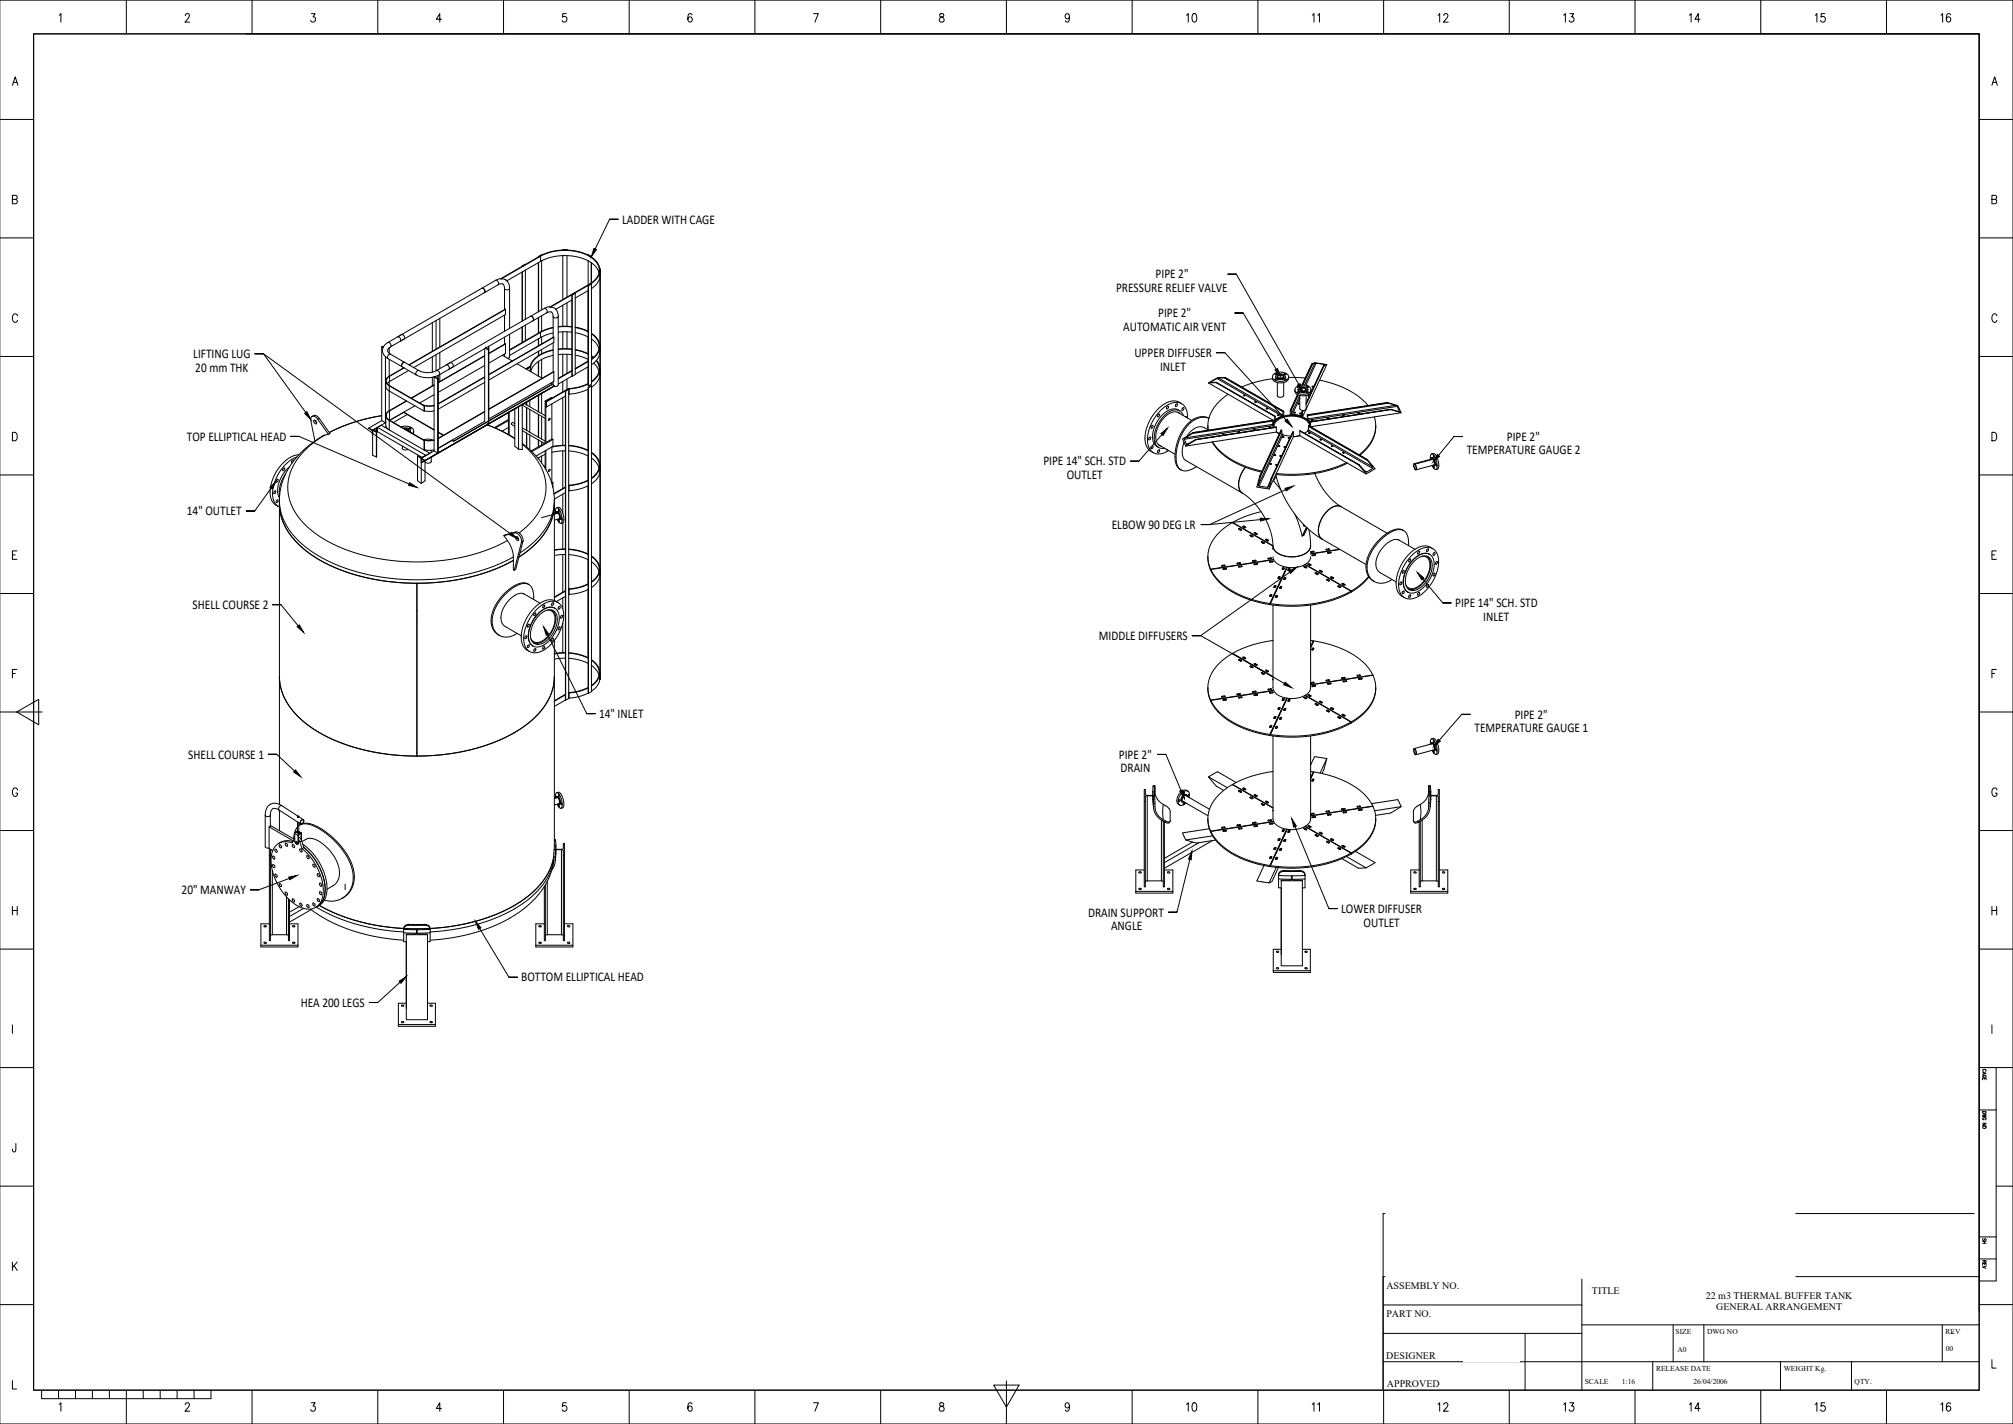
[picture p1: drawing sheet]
<svg xmlns="http://www.w3.org/2000/svg" width="1189mm" height="841mm" viewBox="0 0 1189 841" stroke-linecap="round" stroke-linejoin="round" font-family="sans-serif">
<defs><g id="words">
<g font-size="7.9">
<text x="367" y="132">LADDER WITH CAGE</text>
<text x="683" y="164">PIPE 2&quot;</text>
<text x="659" y="172">PRESSURE RELIEF VALVE</text>
<text x="684" y="187">PIPE 2&quot;</text>
<text x="663" y="195">AUTOMATIC AIR VENT</text>
<text x="114" y="211">LIFTING LUG</text>
<text x="670" y="211">UPPER DIFFUSER</text>
<text x="115" y="219">20 mm THK</text>
<text x="685" y="219">INLET</text>
<text x="110" y="260">TOP ELLIPTICAL HEAD</text>
<text x="890" y="260">PIPE 2&quot;</text>
<text x="866" y="268">TEMPERATURE GAUGE 2</text>
<text x="616" y="275">PIPE 14&quot; SCH. STD</text>
<text x="630" y="283">OUTLET</text>
<text x="110" y="304">14&quot; OUTLET</text>
<text x="657" y="312">ELBOW 90 DEG LR</text>
<text x="114" y="360">SHELL COURSE 2</text>
<text x="859" y="359">PIPE 14&quot; SCH. STD</text>
<text x="876" y="367">INLET</text>
<text x="649" y="378">MIDDLE DIFFUSERS</text>
<text x="354" y="424">14&quot; INLET</text>
<text x="895" y="424">PIPE 2&quot;</text>
<text x="871" y="432">TEMPERATURE GAUGE 1</text>
<text x="111" y="448">SHELL COURSE 1</text>
<text x="661" y="448">PIPE 2&quot;</text>
<text x="662" y="456">DRAIN</text>
<text x="107" y="528">20&quot; MANWAY</text>
<text x="792" y="539">LOWER DIFFUSER</text>
<text x="643" y="541">DRAIN SUPPORT</text>
<text x="656" y="549">ANGLE</text>
<text x="805" y="547">OUTLET</text>
<text x="308" y="580">BOTTOM ELLIPTICAL HEAD</text>
<text x="178" y="595">HEA 200 LEGS</text>
</g>
<g font-size="5.9">
<text x="819" y="761">ASSEMBLY NO.</text>
<text x="940" y="764">TITLE</text>
<text x="1007" y="767">22 m3</text>
<text x="1024" y="767">THERMAL BUFFER TANK</text>
<text x="1014" y="774">GENERAL ARRANGEMENT</text>
<text x="819" y="778">PART NO.</text>
<text x="819" y="802">DESIGNER</text>
<text x="819" y="819">APPROVED</text>
</g>
<g font-size="4.4">
<text x="990" y="788">SIZE</text>
<text x="1008" y="788">DWG NO</text>
<text x="1149" y="788">REV</text>
<text x="1149" y="798">00</text>
<text x="991" y="799">A0</text>
<text x="978" y="809">RELEASE DATE</text>
<text x="1054" y="809">WEIGHT Kg.</text>
<text x="936" y="818">SCALE</text>
<text x="958" y="818">1:16</text>
<text x="1000" y="818">26/04/2006</text>
<text x="1095" y="818">QTY.</text>
</g>
</g></defs>
<g fill="#000" stroke="#000" stroke-width=".59">
<path d="M351 147h1l-3 5zM753 219l1-1 2 4zM766 227h2l2 4zM180 244l1-1 3 5zM686 256l3-3-2 4zM759 249l1-1 3 4zM849 268l1 1-4 4zM159 288l4-4-2 5zM242 285l4 3-5-1zM759 288l5-1-4 3zM302 314l3 4-4-2zM744 306h5l-5 2z"/>
<path d="M761 337l5-2-4 4zM837 338l4 3-1 1zM175 370l2-1 2 4zM321 370l3 4-1 1zM759 403l4 3-5-2zM849 437l2 1-4 3zM175 455l3 4-5-3zM697 467h1l1 5zM763 484l3 4h-2zM171 518l5-1-5 3zM704 503v5l-2-1zM281 544l3 4-1 1z"/>
<path d="M236 580l4-3-3 4z"/>
</g>
<g fill="none" stroke="#000" stroke-width=".59">
<path d="M360 129h5h-5l-9 18M308 157l2-1zM308 157h.1M310 160v29M318 152h.1M318 155v29M319 151v3M319 154l-20 12-1-1M319 151a30 30 0 0 1 33 3 8 8 0 0 1-4 14l-23 14M319 154a30 30 0 0 1 33 3l2 4M319 151l-23 14M320 151l-2 1"/>
<path d="M320 151h.1M320 154v29M332 148h.1M332 151v26M335 148h.1M335 151v24M335 148h-3M347 151l2 1M347 151h.1M347 154v14M349 152h.1M349 155v12"/>
<path d="M354 159l1 242zM285 170l1 1v1M285 170l1 2M286 173h.1M286 172v1M293 166l-58 33a1.7 1.7 0 0 1 1 3l50-29M293 166a1.7 1.7 0 0 1 1 2M294 168l-8 5M294 168a2.2 2.2 0 0 1 3 0 2.2 2.2 0 0 1 1 2M296 165l-3 1M296 165l23-14a30 30 0 0 1 33 3 9 9 0 0 1-4 14l-23 14M296 165h2"/>
<path d="M298 170v13M298 165l2 2 1 3M301 170a1.7 1.7 0 0 1-3 0M301 170v24M308 161v29M309 161v29M335 179v14M338 174h.1M338 177l-10 6M338 174v48M340 173l-2 1M340 173v48l-2 1"/>
<path d="M347 169h1M347 172l-7 4M347 169l1 59M348 169v59M349 168l-2 1M349 168l-1 1M349 168v59l-1 1M354 160h1M354 163l-1 4-4 3M730 162h-5h5l37 65M255 191v16M258 189v17"/>
<path d="M260 188v17M298 186v10M298 199v4M299 183l-57 33M299 183l-58 32M299 183v3l-55 31M301 197v14l-1 1M308 193v9M309 193v9M310 192v9M313 187h1l1 2M314 187l1 2"/>
<path d="M315 189h.1M318 188v9M319 196v3M319 196l-18 11M319 199l-18 11M320 187v9M320 199v4M321 182a1.8 1.8 0 0 1 2 3M321 182l-8 5M323 185l-58 33a1.7 1.7 0 0 0-1-2l49-29M323 185a2.2 2.2 0 0 1 3-1 2.2 2.2 0 0 1 1 3M325 182h2l1 1"/>
<path d="M325 181l-4 1M327 193l-7 3-19 11M327 194l-8 2M327 197l-8 2M327 187v12M327 187a1.7 1.7 0 0 0 3 0M327 199l-38 22M327 199v3l-38 22M328 182v1M328 183l1 2 1 2M328 183h.1M330 193h8"/>
<path d="M330 196h8M330 187v40l-1 1h-2M332 180v13M332 196v10M335 196v10M340 193l7 3M340 196l7 3M349 197a8 8 0 0 1 5 8 8 8 0 0 1-5 7M349 197a9 9 0 0 1 5 8 9 9 0 0 1-5 7M734 185h-5h5l20 33M225 205h1M225 205v43"/>
<path d="M228 211v39M229 212l17 9M229 202a5 5 0 0 0-3 5 5 5 0 0 0 3 5M229 202a1.8 1.8 0 0 1 2 3M229 202l8-4a1.7 1.7 0 0 1 2 2l-8 5M230 205v4M230 212v10M231 209l16 10M231 205a2.2 2.2 0 0 0-2 2 2.2 2.2 0 0 0 2 2M231 209a1.8 1.8 0 0 0-2 3M238 217l-8 5M239 217l-9 5"/>
<path d="M239 214a1.8 1.8 0 0 0-2 3M241 219l-11 6M247 219a1.7 1.7 0 0 0-1 2M247 219a12 12 0 0 0 11 0M255 211v9M258 209v10M258 219l8-5a1.7 1.7 0 0 1 1 3l-8 4M258 219a1.7 1.7 0 0 1 1 2M260 208v10M286 210l-27 16M286 206v43l-27 16M286 216l-27 16"/>
<path d="M287 206l1 1M287 206h.1M287 206l2 1M288 207v43M289 207h-1M289 207h.1M289 205v45M297 210l6 3M298 209v2M299 203l-10 6M299 203v6l-10 5M305 215l15 8"/>
<path d="M311 218h.1M313 217l-2 1M313 217v2M313 216v1M318 200v4M318 208v2M318 213v9M318 207v3M320 206v3M320 212v11M327 207a16 16 0 0 0-14 10M327 207a16 16 0 0 0-14 9"/>
<path d="M327 210a16 16 0 0 0-14 10v-4M327 202v18M327 220v5l-38 22M327 220l-38 22M330 206h8M330 209h8M332 209v13M335 209v11M338 219l-8 5M338 219l-8 4M340 206l7 3M340 207l7 2"/>
<path d="M340 210l7 2M347 214l-7 4M347 213l-7 5M347 217l-7 4M349 200l3 3 2 3M349 210l2 1M349 210l1 1M351 214l1 2 2 3M352 213a8 8 0 0 1-3 12M352 213a8 8 0 0 1-3 13M354 220h1M354 208l-1 4-4 3"/>
<path d="M723 208h-5h5l37 40M775 215h.1M775 215a5 5 0 0 1 5 0h4M775 215l-6 12 6-12M775 215l-6 12M777 215h-2M777 215l-7 12M777 214v1M777 214l5 1M777 214l-6 14M782 216l-11 22M782 216h.1"/>
<path d="M782 216l-11 23M782 215v1M782 215h1M783 215l-1 1M783 215h.1M784 215l-2 1M784 215l-15 31M228 225v4l1 2 21 12M228 225v2l2 1M230 225v3M230 222l-2 1v2M230 228l20 12"/>
<path d="M230 228v15M230 222a2.9 2.9 0 0 0-2 3 2.9 2.9 0 0 0 2 3l19 11 4 1 3-1M230 225l-1 2M230 222v3M240 237l-10 6M245 240l-15 8M246 221a15 15 0 0 0 13 0M250 240v3M251 240h-1M251 240l-1 3M255 223v5M256 223l3 1"/>
<path d="M256 227l-13 8M256 233l-8 5M256 223v43M256 228l-13 7M256 240h-3l-3-1 1 1M256 223h.1M257 223h.1M257 223l2 1M257 222v1M259 224h.1M259 222v46M260 221v4"/>
<path d="M286 226l-27 16M286 223l-27 16M286 223l-27 15M308 239v27l-2-1M308 239l14 8M310 238l12 7M311 238v1M311 237v2M313 236v4M318 233v10M320 232v12M322 237h.1"/>
<path d="M322 237v25M322 237v24M322 237h1M323 237v3M325 226l1 1M326 235l-4 2M326 235h.1M326 239v20M326 235h-1l-3 2M326 227l-58 33M326 227h.1M326 227l-37 22"/>
<path d="M326 227l1 1M327 225v2M327 228l-78 45M327 228l-76 44M327 228h.1M332 225v6M332 235v28M334 231v183M334 234l-11 6M335 224v6M336 230l-13 7M336 230h.1"/>
<path d="M336 230l-2 1M336 230v183l-2 1M336 233h.1M336 230v3M338 222l-8 5M338 222h.1M347 230l-5 2-6 1M347 229h1M347 227l-5 2-6 1M347 229v180M347 226l-5 3-6 1-14 7M348 229v181"/>
<path d="M349 228l-2 1M349 228l-1 1M349 228v180l-1 2M354 221h1M354 221l-1 4-4 4M695 239a.6 .6 0 0 1 0 1 .6 .6 0 0 1-1 0zM698 238a12 12 0 0 0-14 6 20 20 0 0 0-5 22l2 1M698 238a11 11 0 0 0-14 4 22 22 0 0 0-7 22l4 3M698 238l2 3 1 6M714 226l38 22M715 226h.1M715 226h3"/>
<path d="M718 226h-4M718 226l35 20M718 226h.1M719 224l-4 2M719 224l38 22M720 223l38 22M720 223l-1 1M723 223h-3M723 223l35 20M723 223h-1a14 14 0 0 0-8 3M723 223h.1M725 233a23 23 0 0 0-12 19"/>
<path d="M735 234h.1M741 238h1M741 238h.1M751 223a5 5 0 0 0 10 0M751 223a5 5 0 0 0 8 3 2.6 2.6 0 0 0 2-3M752 224l-10 2-9 3M753 221h1h-1zM753 222l1 2M754 226v8a2.3 2.3 0 0 0 4 0v-8M754 222l1 1M755 222a1.5 1.5 0 0 1 2-1 1.5 1.5 0 0 1 1 2 1.5 1.5 0 0 1-2 1 1.5 1.5 0 0 1-1-2zM758 222l-2-1-2 1"/>
<path d="M758 222a1.5 1.5 0 0 1-1 2 1.5 1.5 0 0 1-2-1M758 221h2h-1zM759 222v1l-2 1h-3M759 222a3 3 0 0 0-6 0M759 222l-2 2h-3M761 223a5 5 0 0 0-10 0M761 223h10M765 230a6 6 0 0 0 9 0M765 230v2l1 1M766 233l-4 9M766 232h1zM767 230a3 3 0 0 0 5 0"/>
<path d="M767 239h.1M767 233l-5 10M768 235l-5 10M768 230a1.4 1.4 0 0 1 2-1 1.4 1.4 0 0 1 1 2 1.5 1.5 0 0 1-2 0 1.5 1.5 0 0 1-1-1zM768 229h2l1 1M768 229a1.8 1.8 0 0 0 1 2 1.8 1.8 0 0 0 2-1M771 234v7a2.1 2.1 0 0 1-2 1 2.1 2.1 0 0 1-1-1v-7l-5 10M772 228h.1M772 232h1h-1zM772 230a3 3 0 0 0-5 0M772 230a3 3 0 0 1-5 0M773 234h.1"/>
<path d="M774 230a5 5 0 0 0-9 0M774 230a5 5 0 0 1-7 3h-1M775 228h1M775 228v1M779 225a49 49 0 0 1 29 15M819 238l4 1a6 6 0 0 1 4 5M819 238h.1M819 238l-47 7M819 238h1M820 238l4 1M820 238l-48 7M824 239l1 1"/>
<path d="M824 239l-52 8M177 258h-5h5l65 28M181 244l-25-35h-5h5l145 106M184 246h2l2 2M184 246a2.8 2.8 0 0 1 5 1M184 246v2l2 12M185 248a1.1 1.1 0 0 1 2 1 1.1 1.1 0 0 1-1 1l-1-1zM186 248l1 2M188 248l6 9M189 247l6 9-1 1M189 247l-1 1M191 257h.1"/>
<path d="M191 257a47 47 0 0 0-26 37v2M192 257a39 39 0 0 0-22 29 34 34 0 0 0 17 30 112 112 0 0 0 75 15 103 103 0 0 0 38-12M192 257h-1M194 257h-2M194 255l15-6 16-4-17 5-14 6M218 253l2 1v3M218 253l4 2M220 257h.1M220 254v15l2 1M221 254h.1M221 254l1 1M222 255h.1"/>
<path d="M222 255v15M222 253l-1 1M222 253h.1M222 253l-2 1M222 253v17M223 255v-3l29 17M223 255l26 15M223 255h-1M225 251l4 3M225 248l3 2M225 248l-7 5M228 250l-8 4"/>
<path d="M228 245v2l2 1M228 245v6l2 3M228 252h-1M230 243l-2 1v1M230 248l20 12M230 254l20 12M230 248v6M230 243a2.9 2.9 0 0 0-2 2 2.9 2.9 0 0 0 2 3M230 248l19 11 4 1h3M230 243v5M237 252a6 6 0 0 1 7 2M238 253h3l1 1"/>
<path d="M238 244l18 10M238 243l18 11M239 253l2 1M241 245l-9 5M241 254v1M242 254v1M242 254h.1M244 254l-1 2M244 254v2M250 260l3-1 3 1M251 243h5M259 255l3 2"/>
<path d="M267 260h1M286 243l-27 16M288 251l9 4 7 4M288 251l8 4 8 4M288 250h-1l-19 11M289 250h-1M289 250h.1M300 248l-7 5M300 244v13M300 248l-8 5M300 252l-3 3M301 243v14"/>
<path d="M304 250l-1-1-1 1 2 2M304 241v23l2 1M306 240v25M308 254l13 8M308 253l14 8M311 241v13M311 256v8M313 242v13M313 257v9M318 245v13M318 260v4M320 246v13"/>
<path d="M322 240h1M326 259l-12 7M326 259l1 1M327 260l-13 7M327 260v4l-10 5M680 253h.1M681 251h.1M681 251l-1 1v1M681 251v1l-1 1M684 245a.6 .6 0 0 1 1 0 .7 .7 0 0 1-1 1zM686 257l-13 15h-5h5M689 240a.7 .7 0 0 1 1 1 .6 .6 0 0 1-1 0z"/>
<path d="M695 243l9 5M697 243a10 10 0 0 0-12 6 12 12 0 0 0-1 15M697 243a9 9 0 0 0-12 4 15 15 0 0 0-3 16l2 1M697 243l2 2M697 244a7 7 0 0 0-10 3 13 13 0 0 0-3 16l2 1M699 259l2 3M700 246h.1M700 246h1M700 259h-1M701 250a11 11 0 0 1 13-3 13 13 0 0 0-15 8 25 25 0 0 0-3 21l1 2a10 10 0 0 1-3-12 29 29 0 0 1 7-16zM704 256l-4 3M705 255v1"/>
<path d="M705 255l-7 4 1 2M705 256h-1M706 260h1M706 260l-5 2M707 260h.1M707 260l-7 3M713 252v2M713 252l1 2M713 254l-2-1a8 8 0 0 0-9 4l-1 1M722 256h.1M722 257h1M723 256h.1"/>
<path d="M723 256h-1M731 255h.1M731 255h1M740 254h.1M740 254h1M748 241h1M748 241v1M750 252h.1M752 251h.1M752 251v1M752 251l-53 8M752 248v1"/>
<path d="M752 249v2l-52 8M752 249l-48 7M752 248l-47 8M752 248h.1M752 248v3M752 248l1 1M752 248l-47 7M753 246v3M753 246v2M753 246h.1M753 248h.1M754 252h.1"/>
<path d="M754 252l-48 8M754 255l-54 8M754 255l2 1-2-1M754 252v3M754 252l-47 8M755 245h.1M755 247l-2 2-1 2M757 254h.1M757 254l-13 27M757 254v2M757 254l-13 28M757 246l-4 2"/>
<path d="M757 256l-14 30M757 256l1 1M758 245l-1 1M758 258h.1M758 257l-14 30M758 257l4 1M758 243v2M758 243h.1M758 243v3l-3 1-2 2M761 259h1M761 259h.1M762 242v3l7 1"/>
<path d="M762 242v1M762 242h.1M762 243l1 1M763 244v1M763 245l5 1M764 255l-13 28M764 255l-13 27M764 255h.1M764 258l-14 31M764 255v3M764 244h1M764 244h.1"/>
<path d="M766 246l-6-1-3 1-2 1M766 245v1M766 245l5 2 2 2 1 1M768 255l34 19M768 244h.1M768 255l35 19M768 255v2M768 257l39 23M768 257l-4 1M769 244l-1 2M769 243v2l-1 1M769 243h.1"/>
<path d="M769 243v3M769 242v1M770 242l-1 1M772 245h.1M772 245v3l2 3v-1M772 245v2M772 255l39 22M772 255l-2 1M772 247l1 1M773 254l-1 1M773 254l37 22M773 248l1 3"/>
<path d="M773 252l35 20M773 252v2M773 252l35 19M773 252h.1M773 251v1M773 256h1M773 256h.1M773 252a10 10 0 0 0-12-6 8 8 0 0 0-9 6M774 251a11 11 0 0 0-13-6 9 9 0 0 0-9 6M774 249h.1M775 248h.1M780 260h.1"/>
<path d="M784 247h.1M785 247h.1M785 247h-1M793 246h1M794 245h.1M802 244h.1M802 244h1M803 244h-1M803 244h.1M812 246v6M812 252a22 22 0 0 1-9 17M812 252a21 21 0 0 1-9 17"/>
<path d="M821 242h.1M821 242l6 2M821 242l-47 7M821 242l5 1M825 240l1 3M825 240l-52 8M826 243h.1M827 244l-53 8v-3M859 258h5h-5l-9 11M167 277a.6 .6 0 0 1 1 0 .6 .6 0 0 1 0 1 .6 .6 0 0 1-1 0zM169 280l-3 6-1 6M171 276a16 16 0 0 0-6 18"/>
<path d="M173 272a.7 .7 0 0 0-1 0 .7 .7 0 0 0 1 1M173 272h.1M175 270a24 24 0 0 0-13 26l1 1 1 2M177 269a22 22 0 0 0-17 18 10 10 0 0 0 4 12M222 270h.1M238 265a2.1 2.1 0 0 0 3 0M238 263v2M247 269l2 2M247 269v15l2 2M247 269h.1M247 269l2 1 2-1M249 271v15"/>
<path d="M249 273h.1M249 271l2 1M249 271v2M249 271h.1M250 272h.1M250 260v6M251 266l3 2M251 266h5M251 260h-1M251 260v6M251 266h-1M251 272h.1"/>
<path d="M251 266h.1M251 269h.1M251 272v12l-2 2M251 269l-2 2M255 272a2.1 2.1 0 0 1-4 1M255 266v1M255 270v3M256 260h-3h-3h1M256 266l3 2M256 266l-7 5M267 260l1 1M267 260l-8 5"/>
<path d="M268 260v1M308 262a43 43 0 0 1 19 34M308 262a31 31 0 0 1 13 35l-3 5-2 4-9 9M314 266v1M314 266h.1M318 271h.1M318 270v1M320 261v2M320 269v4M321 275l1 1M322 268l-4 3M322 266v11"/>
<path d="M332 266v23M334 263l-8 1v21M334 266l-8 1M334 263l-8 1M336 263l6 1 5 2M336 266l6 1 5 2M349 267a8 8 0 0 1 5 8 8 8 0 0 1-5 7M349 271l3 2 2 3M349 267a9 9 0 0 1 5 8 9 9 0 0 1-5 8M354 278l-1 4-4 4M684 263l10 5M684 264l4 1"/>
<path d="M689 265l1 1M689 265h.1M690 266l-3 2a7 7 0 0 1-6-1M699 261a9 9 0 0 0 1 11l34 19M699 261l1 2M702 262h-1M707 276a9 9 0 0 1-10 2M716 261a44 44 0 0 0 29 18M716 261a45 45 0 0 0 29 17M736 276a13 13 0 0 0-3 15h1M750 274h.1M751 274h-1"/>
<path d="M753 269h.1M754 275h.1M755 264h.1M756 264h-1M756 269h1M756 269h.1M759 264h.1M777 280a39 39 0 0 0 15 19M786 263l1 1M786 263h.1M786 264h1M787 264h.1"/>
<path d="M793 268h1M793 267v1M795 273a78 78 0 0 1-41 7M796 274a77 77 0 0 1-43 6M802 274h1M802 274l5 6M803 274l3 4M806 278l1 1M808 271v1M808 271l4 6-5 3M808 272l2 4M810 276l1 1"/>
<path d="M811 277l-4 2M835 274a1.8 1.8 0 0 1 1 3zM835 274l1 1v2M835 274a3 3 0 0 0 1 4M836 277v1M845 271v-1v1M846 268a3 3 0 0 1 3 3l1 4a1.8 1.8 0 0 1-2 2M846 268a8 8 0 0 1 2 9M846 268l-1 1v2M846 270a4 4 0 0 1 1 5M846 270l-1 1M846 270a3 3 0 0 1 1 5"/>
<path d="M846 275l1 2h1M846 275h.1M846 271l-11 3M846 275h1M846 271l-10 3M846 271l1 4-11 3M847 275v1zM847 269v1zM848 274l1 1zM160 288l-10 14h-5h5M164 299h1M165 296a38 38 0 0 0 20 30 121 121 0 0 0 82 15 107 107 0 0 0 36-12"/>
<path d="M165 296v179M165 298a38 38 0 0 0 20 30 120 120 0 0 0 77 16 109 109 0 0 0 41-13 127 127 0 0 1-113 0 43 43 0 0 1-25-30zM326 285h.1M326 285h1M327 285h-1M327 285v3M327 296a38 38 0 0 1-18 29l-2 2M327 298a38 38 0 0 1-19 30l-2 1M327 296v59M329 300l-1 1v2M329 300a8 8 0 0 1 2 9M329 300a3 3 0 0 1 3 3l1 4a1.8 1.8 0 0 1-2 2"/>
<path d="M332 292v11M334 288l-7 4M334 291l-7 4M336 290h.1M336 287h.1M336 287v3M347 287l-5 2-6 1M347 284l-5 2-6 1M734 291a43 43 0 0 1 18 33l3 3M743 286l1 1M744 287l5 1M744 281l-2 7 8 1"/>
<path d="M744 281h.1M744 281v1M744 282l-1 4M750 285l-1 3M751 283l-2 4v1M751 282v1M751 282h.1M751 282l-1 7M753 280a64 64 0 0 0 28 38M754 281l-2 3 4 5M759 289l-45 21h-5h5h-5h5l30-3M792 299a10 10 0 0 0-11 7l-2 3v4"/>
<path d="M792 299l27 16M298 316l2 3M300 319l2 5 1 5M304 315l-6 1M304 315a5 5 0 0 1 4 5M305 317a1.1 1.1 0 0 1 1 1 1.1 1.1 0 0 1-1 1v-1zM305 314a5 5 0 0 1 4 6M305 314l-1 1M305 314l-7 2M305 317l1 2M309 320l-4 16-1 1M309 320h-1"/>
<path d="M329 303l-1-1v1M329 302v1M329 302a3 3 0 0 1 1 5M329 302a4 4 0 0 1 1 5M329 307l1 2h1M330 307h.1M330 303h-3M330 303l-10 3M330 303v3l-3 1M330 307v1zM331 306l1 1zM332 309v15"/>
<path d="M728 309l24 13M728 309h.1M732 313h.1M732 312l1 1M732 313h1h-1M732 312v1M733 313h.1M734 311h1M735 311h-1l2 1M735 311v1M735 311h1M735 311h.1"/>
<path d="M735 312h.1M736 311v1M739 317h.1M739 316l1 1M739 316h-1l2 1M739 317h1M739 316v1M740 317h.1M741 315h.1M741 315h1M741 315l1 1M741 315l1 1v-1"/>
<path d="M742 315v1M745 302l-9 3-8 4M746 320h-1l2 1M746 320v1M746 320h1M748 319h.1M748 319h1M748 319h-1h2M749 319h.1M765 304l4 13M770 310v1l1-1M772 311l-3 6"/>
<path d="M772 312l-2 4M772 312l-2 4-1 1M773 313l1 9M779 313v1a5 5 0 0 0 2 4M781 318l26 15M826 319l10 5M826 319a8 8 0 0 0-9 4 12 12 0 0 0-3 14l1 1 10 6M829 313a9 9 0 0 1 3 9M829 313a13 13 0 0 0-13 5 21 21 0 0 0-8 22l1 2 3 1M829 313a10 10 0 0 0-12 3 23 23 0 0 0-10 22l2 3 3 2M303 329v7l1 1M308 320l-4 17"/>
<path d="M332 328v22M334 324l-7 1M334 327l-7 1M336 324l6 1 5 2M336 325h6l5 3M336 328l6 1 5 2M349 329a8 8 0 0 1 5 7 8 8 0 0 1-5 8M349 332l3 2 2 4M349 328a9 9 0 0 1 5 8 9 9 0 0 1-5 8M354 339l-1 4-4 4M713 329l1 3 1 4M713 329l1 4 1 4"/>
<path d="M715 337h.1M715 336a35 35 0 0 0 24 19l11 2M721 334h.1M722 334h-1M722 334h.1M722 336h.1M723 336h-1M723 336h.1M723 334h-1M723 334h.1M723 334h-2M724 336h-2"/>
<path d="M724 336h-1M724 336h.1M731 333h.1M731 332v1M732 334v1M732 332l1 1h-2M732 332h-1M732 332v1M733 334h-1M733 334v1M733 334l1 1h-2v-1M740 331h.1"/>
<path d="M740 331v1M741 333v1M741 331h1h-2M741 331h-1M741 331h.1M742 333h-1M742 333h.1M742 333h1l-2 1v-1M745 320l1 1M746 321h.1M747 320v1M749 330h.1"/>
<path d="M750 332h2M750 332h.1M750 329l-1 1M750 329v1M750 329l1 1h-2M751 331l-1 1M751 331v1M751 331l1 1M752 324h.1M752 329v1M752 323l-24-14a25 25 0 0 0-15 20M752 332h.1"/>
<path d="M752 330l-37 6M752 330v1M752 331l-37 5a43 43 0 0 0 31 20h4M752 331l3 2 5 2M757 336h1M757 336h.1M758 335l-1 1M758 335v1M758 336h.1M760 335l-10 21M760 335v1M761 337h1"/>
<path d="M761 337h.1M761 336v1M761 336h1M762 336l-1 1M762 336h.1M762 338l-53 37h-5h5h-5h5l50 29M762 336v1M770 335h1M771 335h.1M771 334l1 1M771 334v1M771 334l-1 1h2"/>
<path d="M771 333l27 16M771 333v1M772 335h.1M773 334h.1M773 333h-1l1 1M773 334h1h-1M773 333v1M773 333l1 1M773 334h1M774 322a10 10 0 0 1-11 7l-5-1-3-1M774 329a5 5 0 0 1-3 4M774 334h.1"/>
<path d="M774 326h.1M775 328h2M775 328h.1M776 326h-2M776 326h.1M776 328h1M776 328h.1M776 328h-1M777 328h.1M777 339h.1M777 339h1M777 338l1 1"/>
<path d="M777 338v1M777 338v1h1M778 339h.1M780 337h.1M780 337h-1l2 1M780 337v1M780 337h1M781 337v1M783 325h.1M783 324v1M784 327h.1M784 326v1"/>
<path d="M785 324h.1M785 324v1M785 324h-2M785 324l-2 1M786 326h-2M786 326h.1M786 326v1M786 326l-2 1M791 324l-17 3M791 325l-17 2M828 337h1a.6 .6 0 0 1 0 1 .6 .6 0 0 1-1 0zM835 332a7 7 0 0 1 10-2 15 15 0 0 1-7 17 5 5 0 0 1-6 1 5 5 0 0 1-2-6l2-6z"/>
<path d="M838 326a.6 .6 0 0 1 0 1 .6 .6 0 0 1-1 0zM840 328a5 5 0 0 1 4 7 14 14 0 0 1-11 13l-2-1-1-2M843 328a10 10 0 0 1 0 13 10 10 0 0 1-11 7M844 327a10 10 0 0 0-11 5l-3 5-1 7M844 327a10 10 0 0 1 1 13 14 14 0 0 1-12 10h-2M844 327a10 10 0 0 0-11 6l-3 5-1 6M846 324a11 11 0 0 1 3 14 22 22 0 0 1-16 16l-4-1M846 324a11 11 0 0 0-14 4 22 22 0 0 0-6 22l1 2 2 1M846 324a12 12 0 0 0-13 5 20 20 0 0 0-5 22l1 2M166 357h-5h5l10 13M246 344v103M309 350l10 6"/>
<path d="M310 351a8 8 0 0 0-9 3 13 13 0 0 0-4 14l1 2 10 5M312 345a9 9 0 0 1 3 9M312 345a13 13 0 0 0-13 5 20 20 0 0 0-7 22l3 3M312 345a10 10 0 0 0-11 3 23 23 0 0 0-11 22l2 3 3 2M321 358a.6 .6 0 0 1 1 0 1.1 1.1 0 0 1-2 1zM328 359h.1M328 359a10 10 0 0 0-12 6l-3 5-1 6M328 359a10 10 0 0 1 1 13 14 14 0 0 1-13 10h-1M329 356a11 11 0 0 1 3 14 22 22 0 0 1-16 16l-3-1M329 356a11 11 0 0 0-14 3 22 22 0 0 0-6 23l1 1 3 2M329 356a12 12 0 0 0-13 5 20 20 0 0 0-5 22l2 2M332 353v7"/>
<path d="M334 349l-7 4M334 352l-5 3M336 351h.1M336 348h.1M336 348v3M347 348l-5 2-6 1M347 345l-5 2-6 1M750 352h1M750 352h.1M750 356v1M750 351v1M750 351h1v1"/>
<path d="M750 357a77 77 0 0 0 48-8v1a77 77 0 0 1-48 7zM751 352h-1M751 354h.1M752 354h.1M752 357v51M752 347h1M752 347h.1M753 346v1M753 346l-1 1M753 346h1l-1 1M753 347h.1M753 352l1 1"/>
<path d="M753 352v1M754 352h-1M754 352h.1M754 352v1M755 341l1 1M755 341h.1M755 341v1M755 341h1M756 347h1M756 347h.1M756 341h-1M756 341v1"/>
<path d="M756 341h.1M757 347h-1M757 347h.1M758 342h1M758 342h.1M759 342h.1M759 341l-1 1M759 341v1M774 357v49a5 5 0 0 1-3 5M784 343h.1M784 343h1M784 342l1 1"/>
<path d="M784 342v1M784 342h-1l2 1M785 343h.1M786 341h1M787 341h1M787 341h-1l1 1M787 341v1M787 341h.1M787 342h1M788 341v1M791 347h.1M791 346l1 1"/>
<path d="M791 346v1M791 346h-1l2 1M792 347h.1M793 345h.1M793 345h1M793 345l1 1M794 345h.1M798 350h.1M798 349l-27-16-5 2h-6l-10 22M798 349v1M808 340l-5 5-5 4M808 341l-4 4-6 5"/>
<path d="M822 342a10 10 0 0 1-10 1M827 344a.7 .7 0 0 1 1 1 .6 .6 0 0 1-1 0zM829 349a.6 .6 0 0 1 0 1 .6 .6 0 0 1-1 0zM829 344v3l2 3M838 350a.6 .6 0 0 1 0 1 .6 .6 0 0 1-1 0zM840 342l12 14h5h-5M843 345a.7 .7 0 0 1 1 1 .7 .7 0 0 1-1 1 .7 .7 0 0 1-1-1zM246 361h.1M246 367h.1M305 374a10 10 0 0 1-10 1M310 376a.7 .7 0 0 1 1 1 .6 .6 0 0 1-1 0zM312 369a.6 .6 0 0 1 0 1 .6 .6 0 0 1-1 0z"/>
<path d="M312 376l1 3 2 3M318 364a7 7 0 0 1 10-2 15 15 0 0 1-6 17 5 5 0 0 1-7 1 5 5 0 0 1-2-6l2-5zM323 375l24 46h5h-5M323 360a5 5 0 0 1 5 7 14 14 0 0 1-11 12h-2l-1-2M326 360a10 10 0 0 1 0 13 10 10 0 0 1-11 7M326 377a.7 .7 0 0 1 1 1 .6 .6 0 0 1-1 0zM327 378v124M330 371a.7 .7 0 0 1 1 0 .7 .7 0 0 1-1 1zM331 370h.1M332 368v17M752 378l-13 3-11 5M774 378h2"/>
<path d="M776 378l-2 4M312 381a.6 .6 0 0 1 0 1 .6 .6 0 0 1-1 0zM321 382a.7 .7 0 0 1 1 1 1 1 0 0 1-2 0zM327 400a38 38 0 0 1-20 31l-3 2M334 386h-7M334 389h-7M334 385l-7 1M336 386h6l5 2M336 386l6 1 5 2M336 389l6 1 5 2M349 390a8 8 0 0 1 5 7 8 8 0 0 1-5 8M349 393l3 2 2 4"/>
<path d="M349 390a9 9 0 0 1 5 7 9 9 0 0 1-5 8M728 386l24 14M728 386h.1M732 390h.1M732 390h1M732 390h1h-1M733 390h.1M735 388h-1l1 1M735 388l-1 1M735 388l1 1M735 389h.1M735 389h1"/>
<path d="M736 389h.1M739 394h.1M739 393l1 1M739 393l-1 1h2M739 394h1M739 393v1M740 394h.1M741 393h.1M741 392h1M741 392v1M741 392l1 1M741 393h1"/>
<path d="M742 393h.1M742 392v1M745 398h1M746 397h-1l2 1M746 398h.1M746 397v1M746 397l1 1M747 398h.1M748 396h.1M748 396h1M748 396l1 1M748 396h-1l2 1"/>
<path d="M748 397h1M749 396v1M752 400l-24-14a25 25 0 0 0-15 20M774 383l2-4a48 48 0 0 1 34 17l1 3M775 384h1M775 384h.1M775 383v1M775 383h1M776 383l-1 1M776 383v1M776 383h.1M802 399h2"/>
<path d="M802 399h.1M803 399h-1M803 399h1M803 399h.1M804 399h.1M811 399h.1M811 399l-37 5M811 399l-37 6M811 399l1 3v4M334 410l-7 4M334 414l-7 3M336 412h.1"/>
<path d="M336 409h.1M336 409v3M347 409l-5 2-6 1M347 406l-5 2-6 1M347 409l1 1M354 400l-1 5-4 3M713 406l1 3 1 4M713 406l1 4 1 4M715 413a35 35 0 0 0 24 19l11 2M715 414h.1M722 411v1l1-1M722 411v1"/>
<path d="M722 413h.1M723 413h-1M723 413v1M723 411h-1M723 411v1M723 411h.1M724 413h.1M724 413h-1M724 413v1M724 413h-2M731 410h2M731 410h.1"/>
<path d="M731 412h.1M732 412h-1M732 412h.1M732 410h1M732 410h-1M732 410h.1M733 410h.1M733 412h-1M733 412h.1M733 412h1M734 412h-3M734 412h.1"/>
<path d="M740 409h.1M740 408v1M741 411h.1M741 410v1M741 408h1M741 408h-1M741 408v1M742 408h.1M742 408l-2 1M742 410h-1M742 410v1M742 410h1l-2 1"/>
<path d="M749 407h.1M750 409h.1M750 407h-1M750 407h.1M750 407h1M751 407h.1M751 407h-2M751 409h-1M751 409h.1M751 409h1M752 401v1M752 401h.1"/>
<path d="M752 409h.1M752 409h-2M752 408l-37 5M752 408h.1M752 408l-37 6a41 41 0 0 0 29 19l6 1M752 408l3 3 5 1M755 419h1M755 419h.1M755 418v1M755 418h1v1M756 419h.1M756 418l-1 1"/>
<path d="M757 413l1 1M757 413h.1M757 413v1M758 413h-1M758 413h.1M758 413v1M758 419h1M758 419h.1M759 419h.1M759 419h-1M760 412l-10 22M760 412v1"/>
<path d="M761 414h1M761 414h.1M761 413v1M761 413h1M762 414h-1M762 413v1M762 413h.1M770 412h1M771 412v1M771 412h1M771 412h.1M771 412h-1l2 1"/>
<path d="M771 411l27 15M771 413h.1M771 411h.1M772 412v1M773 411h.1M773 410l-1 1h1M773 411h1h-1M773 410v1M773 410l1 1M773 411h1M774 411h.1M774 403v1"/>
<path d="M774 403h.1M775 405v1l2-1M775 405v1M776 403h-2M776 403h.1M776 405h1M776 405h.1M776 405h-1M777 405h.1M777 416h.1M777 416l1 1v-1M777 416h1"/>
<path d="M778 416h.1M780 415h.1M780 414h-1l2 1M780 414v1M780 414l1 1M781 415h.1M783 402h.1M784 419l1 1M784 419v1M784 419l-1 1h2M784 404h2M784 404h.1"/>
<path d="M785 401v1h-2M785 401v1M785 401l-2 1M785 420h.1M786 403l-2 1M786 403v1M786 404h.1M786 419h1M787 418l1 1M787 418h-1l2 1M787 419h.1M787 418v1"/>
<path d="M788 419h.1M792 401h.1M793 400l-1 1M793 400v1M794 402v1l1-1M794 402v1M794 400l-2 1M794 400v1M794 400h-1M795 402h-1M795 402h.1M795 402v1"/>
<path d="M802 401h.1M803 401h.1M803 401h-1M804 401h-1M804 401h.1M804 401h-2M812 406a24 24 0 0 1-14 21M812 406a24 24 0 0 1-14 20M304 433a117 117 0 0 1-58 14M304 433a127 127 0 0 1-116-1 41 41 0 0 1-23-31v-1a38 38 0 0 0 19 30 113 113 0 0 0 62 17M750 429h1M750 429h.1"/>
<path d="M750 434h.1M750 434a77 77 0 0 0 48-8v1a77 77 0 0 1-48 7zM751 429h-1M751 431h.1M752 431h.1M752 435v49M752 424h1M752 424h.1M753 423v1M753 423l-1 1M753 423h1M753 424h.1"/>
<path d="M753 430h1M753 430h.1M754 423l-1 1M754 423h.1M754 429l-1 1M754 429v1M754 429h.1M754 430h-1M754 430h.1M756 425h.1M756 424v1M756 424h.1"/>
<path d="M756 424h1v1M757 425h-1M757 424h-1M774 435v49M784 420h.1M784 420h1M791 424h.1M791 423l1 1M791 423v1M791 423l-1 1h2M792 424h.1M793 422v1"/>
<path d="M793 422l1 1M793 423h1M793 422h1M794 422v1M798 427h.1M798 426l-27-15-5 1h-6l-10 22M798 426v1M845 439v-1v1M846 436a3 3 0 0 1 3 4l1 3a1.9 1.9 0 0 1-2 3M846 436a8 8 0 0 1 2 10M846 436l-1 2v2M846 439a4 4 0 0 1 1 4"/>
<path d="M846 439h-1M846 439a3 3 0 0 1 1 4M863 422h5h-5l-13 15M163 445h-5h5l11 10M246 444h.1M689 446h-5h5l8 21M714 459l5-3 11 6M714 459l11 6M714 459a25 25 0 0 0 9 8M752 456l-13 2-11 5M774 456h2M774 460l2-4a48 48 0 0 1 34 18l1 2"/>
<path d="M776 456l-2 3M776 456v1M784 448l-8-1-2 5M784 448l-3 9M784 448l-4 9M835 442a1.8 1.8 0 0 1 1 3zM835 442l11-3a3 3 0 0 1 1 4l-11 3M835 442l1 2v2M835 442a3 3 0 0 0 1 4M846 443l1 2 1 1M846 443h.1M846 443h1"/>
<path d="M848 442l1 2zM165 478l13 9M165 478a3 3 0 0 0-4 0 3 3 0 0 0-1 3M165 479v12M166 476a1.7 1.7 0 0 0-1 1 1.7 1.7 0 0 0 0 1M166 476l10 6M166 476a6 6 0 0 0-6-1 6 6 0 0 0-3 6M327 472l2-1a3 3 0 0 1 1 4h-3M329 471l-1-1v1M329 468l-1 1v2M329 468a8 8 0 0 1 2 9M329 468a3 3 0 0 1 3 4l1 3a1.9 1.9 0 0 1-2 2"/>
<path d="M329 471h.1M329 471a3 3 0 0 1 1 4M329 471a4 4 0 0 1 1 4M329 475l1 2h1M330 475h.1M331 474l1 1zM676 474h.1M678 470h4M678 470v50M681 467v7M681 472v4M681 470v4"/>
<path d="M681 467v5M681 470h-4l-1-4v58v-53l2-1M681 465v2M681 465h1M681 476a10 10 0 0 0 6 9l1 1M681 474v2M681 474h1M682 470v4M682 465v5M682 464v1M682 464h-1v1M682 474v2a9 9 0 0 0 5 8"/>
<path d="M682 467a9 9 0 0 0 5 8M682 467v3M682 465v4M682 465v2M687 475l3 2a6 6 0 0 1 1 6v2M687 475v9M699 474h-1M700 474l-1 1h-2M701 469a2.6 2.6 0 0 0-3 2 2.6 2.6 0 0 0 0 3M701 469a2.9 2.9 0 0 0-3 5M701 469v1M702 467v1v3"/>
<path d="M702 467a6 6 0 0 0-5 8M702 467a5 5 0 0 0-7 5 2.7 2.7 0 0 0 2 3M714 478l-14-8a2.2 2.2 0 0 0-2 3l15 9M728 463l24 14M728 463v1M732 467l1 1M732 467h.1M732 467v1M732 468h1h-1M732 467h1M733 467v1M734 466h1"/>
<path d="M735 465l-1 1h2M735 466h.1M735 465l1 1M735 465v1M736 466h.1M739 471h.1M739 471h1M739 471h-1l2 1M739 471l1 1M739 472h.1M740 471v1M741 470h.1"/>
<path d="M741 469l1 1M741 469v1M741 469v1h1M741 470h1M742 470h.1M745 475h1M746 475v1v-1M746 475h-1l2 1M746 475h.1M746 475h1M747 475v1M748 474h.1"/>
<path d="M748 473l1 1M748 473v1M748 474h1M748 473h-1l2 1M749 474h.1M752 479h.1M752 477l-24-14a25 25 0 0 0-15 21M775 461h.1M775 460v1M775 460h1M776 461h-1M776 460v1"/>
<path d="M776 460h.1M783 479h.1M783 479v1M785 479h-2M785 479h.1M792 478h.1M793 478h-1M793 478h.1M794 480h1M794 480h.1M794 477v1h-2M794 477v1"/>
<path d="M794 477l-1 1M795 479l-1 1M795 479v1M795 480h.1M802 476v1l2-1M802 476v1M803 478v1M803 478v1l1-1M803 476h-1M803 476h1M803 476v1M804 476h.1"/>
<path d="M804 478h-1M804 478h.1M804 478v1M810 475l15-3 2 4M811 476h.1M811 476l-37 6M811 476l1 3v5M827 476l-15 3M827 476a25 25 0 0 1-15 6M839 475l-3 2a6 6 0 0 0-1 6v2M839 475v4v5M844 474v2a9 9 0 0 1-5 8"/>
<path d="M844 467a9 9 0 0 1-5 8M844 467v3M844 465v4M844 465v2M844 474h1M844 464v1M844 464h1v1M844 470v4M844 465h1M844 465v5M845 476a10 10 0 0 1-6 9l-1 1M845 474v2"/>
<path d="M845 465v2M845 470l4-1v-3h1v58h-1v-53l-1-1M845 467v7M845 472v4M845 470v4M845 467v5M848 470v50M848 470h-4M849 474h1M157 481v19l1 1h1M157 481a1.7 1.7 0 0 0 3 0M159 488v68h1v-54"/>
<path d="M159 488l14 9M159 488h1l14 8M160 481v7M165 498a14 14 0 0 0-4 15 31 31 0 0 0 19 24 9 9 0 0 0 6-1M173 497a9 9 0 0 0-8 1M174 495l-1 3-5-1-3 1M174 492v5l2 2M174 492l2 1M175 491l-1 1M175 491l2 1M175 497v1M176 491h.1"/>
<path d="M176 491h-1M176 492h.1M176 482h.1M176 482v1M176 485v7M176 488l-2 3-1 4M176 483h.1M176 498v1M176 493v5M176 494l2 3M176 496l1 1M176 498h.1"/>
<path d="M176 491l2 1M176 482l3 2M176 493v1M176 486v6M177 492l-1 1M177 487a14 14 0 0 1 14 4 37 37 0 0 1 18 27 14 14 0 0 1-7 13M177 497l1 4M177 487l-1 1M178 492h.1M178 492h-1M178 492l-2 1v5M178 492v4"/>
<path d="M178 485a1 1 0 0 1 2 0 .9 .9 0 0 1-1 1 1 1 0 0 1-2 0 .9 .9 0 0 1 1-1zM178 487h-1M178 497h-1M178 497l2 4M178 497l3-1a8 8 0 0 1 9 2 20 20 0 0 1 10 22l-3 3M178 487a17 17 0 0 1 15 5 37 37 0 0 1 16 25 14 14 0 0 1-7 14M179 499a32 32 0 0 1 13 31v1a9 9 0 0 1-4 4M179 484a1.7 1.7 0 0 0-1 1 1.7 1.7 0 0 0 0 2M179 484a1.7 1.7 0 0 1-1 3M327 496h1M328 496v3M328 499v3"/>
<path d="M328 499v5M686 484v36M687 485v39h1v-39M687 484l2 1M689 485l-1 1M689 485h2M691 485a1.7 1.7 0 0 1-3 1M700 496l7 2 11-2M704 497l-16 10M708 498l-20 11M713 484l1 3 1 4M714 489l-16 3 2 4"/>
<path d="M715 491a35 35 0 0 0 24 18l11 3M715 491h.1M716 496l-28 17M716 494l-16 2M722 489h1M722 489h.1M722 491h.1M723 491h-1M723 491h.1M723 488l-1 1M723 488v1M723 489h.1"/>
<path d="M724 490v1M724 490l-1 1M724 491h.1M724 491h-2M731 487v1l2-1M731 487v1M731 489h.1M732 489h-1M732 489v1M732 487h1M732 487h-1M732 487v1"/>
<path d="M733 487h.1M733 489h-1M733 489h.1M733 489h1M734 489h-3M734 489h.1M740 486h.1M741 488h.1M741 486h1M741 486h-1M741 486h.1M742 486h.1"/>
<path d="M742 486h-2M742 488h-1M742 488h.1M742 488h1h-2M749 485h.1M749 484v1M750 487h.1M750 486v1M750 484h-1M750 484v1M750 484h1M751 484h.1"/>
<path d="M751 484l-2 1M751 486h-1M751 486v1M751 486h1M752 484v1M752 486h.1M752 486l-2 1M752 485l-37 6M752 485h.1M752 485l-37 6a43 43 0 0 0 31 19l4 1M752 485l3 3 5 2M755 496h1"/>
<path d="M755 496h.1M755 495v1M755 495h1v1M756 496h.1M756 496h-1M757 491h1M757 491h.1M758 490l-1 1M758 490v1M758 490h.1M758 491h.1M758 497h1"/>
<path d="M758 497h.1M759 497h.1M759 496l-1 1M759 496v1M759 496h.1M760 490h.1M760 490l-10 21M761 491h1M761 491h.1M762 491h-1M762 491h.1M765 488l20 49h5h-5"/>
<path d="M770 490h1M771 490h.1M771 489l1 1M771 489v1M771 489h-1l2 1M771 488l27 16M771 488h.1M772 490h.1M773 488h.1M773 488l1 1h-1M773 488h-1l1 1M773 488h1"/>
<path d="M773 489h1M774 484a5 5 0 0 1-3 4M774 488v1M774 480v1M775 482v1M776 480h-2M776 480v1h-2M776 480v1M776 482l1 1h-2v-1M776 482v1M776 482h-1M777 493v1"/>
<path d="M777 493l1 1M778 494h.1M780 492h.1M780 492v1v-1M780 492h-1h2M780 492h1M781 492h.1M784 497h.1M784 497l1 1M784 497h1M784 497h-1l2 1M784 498h1"/>
<path d="M784 481v1l2-1M784 481v1M785 497v1M786 481h-2M786 481h.1M786 496h1M787 495l1 1M787 496h.1M787 495l-1 1h2M787 495v1M788 496h.1M793 500h.1"/>
<path d="M793 499v1h1M793 500h1M793 499v1M793 499l1 1M794 500h.1M812 484a24 24 0 0 1-14 20M812 484a25 25 0 0 1-14 20M835 485a1.7 1.7 0 0 0 3 1M837 485h-2M837 485l1 1M839 484l-2 1M839 485v39h-1v-39"/>
<path d="M840 484v36M159 501l2 1M159 505h1M161 502v1M161 514v38M171 519l-18 7h-5h5M177 501h1a.8 .8 0 0 1 1 1 .8 .8 0 0 1-1 1zM178 501a31 31 0 0 1 12 30l-1 3-3 2M180 501a31 31 0 0 1 11 29l-1 3-2 2M180 501h-2M187 516a1.1 1.1 0 0 1 2 1 .8 .8 0 0 1-1 1zM188 516h.1"/>
<path d="M327 509a50 50 0 0 1-30 35 111 111 0 0 1-43 11M327 506a44 44 0 0 1-23 29 127 127 0 0 1-115 0M327 506v2M327 506h1M327 508a44 44 0 0 1-25 30 115 115 0 0 1-48 12M327 508v2M327 502v4M328 508l-1 3-1 3M328 506v2M328 502v4M328 502l4-1 1-3v58v-54h-1M328 504v4"/>
<path d="M332 502v50M332 502h-5M333 505h.1M676 514h-5v13h22v-13h-5M703 508l-8 31h-5h5M747 511l-5 9 8 1M750 507h1M750 507h.1M750 511v1M750 506v1M750 506h1v1M750 511a77 77 0 0 0 48-7 77 77 0 0 1-48 8z"/>
<path d="M751 506l-1 1M752 501l1 1M752 501h.1M752 501v1M753 501h.1M753 501h-1M753 501h1M753 501v1M753 507h1M753 507h.1M754 501l-1 1M754 501h.1"/>
<path d="M754 507h-1M754 507h.1M754 512l-4 9M755 512l-4 9h-1M755 519v5h2M755 519h8M756 502h.1M756 501v1M756 501h1v1M757 502h-1M757 520h5l1-1v-2l1 3h5v50h-12zM758 515h10"/>
<path d="M758 514a2.7 2.7 0 0 0-3 3v2M758 514v1M758 515a2.7 2.7 0 0 0-3 2h16a2.7 2.7 0 0 0-3-2M758 514h10M768 514a2.7 2.7 0 0 1 3 3v2M768 514v1M771 519v5h-2M771 519h-8M791 501h.1M791 501v1M791 501h1M791 501h-1l2 1"/>
<path d="M792 501v1M793 507l9 6h5M795 506l12 7M798 504h.1M798 504l-27-16-5 2h-6l-10 22M801 503l11 6-5 4M838 514h-5v13h22v-13h-5M169 527h.1M169 530v22M170 531v25h1v-25M173 531a.8 .8 0 0 1 1 1 .8 .8 0 0 1-1 0zM177 535l-6 4"/>
<path d="M179 536l-8 5M183 537a101 101 0 0 0 55 18M184 537l-13 8M185 533a.8 .8 0 0 1 1 1 .8 .8 0 0 1-1 1zM187 536a111 111 0 0 0 51 14M187 531h1a.8 .8 0 0 1 1 1 .8 .8 0 0 1-1 0zM188 535l-2 1M189 522a.8 .8 0 0 1 1 0 .8 .8 0 0 1-1 1zM197 523l-4 2M202 531a13 13 0 0 1-10 1M204 522v3M322 523v33h-1v-32"/>
<path d="M323 521v31M671 526h22M678 520l-2 1M678 520h8M686 520l1 1M757 520h12M833 526h22M840 520h8M840 520l-1 1M848 520l1 1M154 558h22M159 546h-5v13h22v-13h-5"/>
<path d="M161 552l-1 1M161 552h8M169 552l1 1M238 551v5h2M238 551h8M240 552h6v-3l1 3h5v50h-12zM240 552h12M242 546h9M242 546a2.8 2.8 0 0 0-4 2v3M242 546h.1M242 546a2.8 2.8 0 0 0-4 3h16a2.8 2.8 0 0 0-3-3M251 546a2.8 2.8 0 0 1 3 2v3"/>
<path d="M251 546h.1M254 551h-8M254 551v5h-2M283 548l18 29h5h-5M316 558h22M321 546h-5v13h22v-13h-5M323 552l-1 1M323 552h9M332 552l1 1M752 573h22M757 561h-5v13h22v-13h-5M236 580l-13 12h-5h5"/>
<path d="M240 593h-5v13h22v-13h-5M235 605h22"/>
<circle cx="735" cy="234" r=".4"/>
<circle cx="742" cy="237" r=".4"/>
<circle cx="754" cy="224" r=".5"/>
<circle cx="759" cy="224" r=".5"/>
<circle cx="767" cy="228" r=".5"/>
<circle cx="767" cy="238" r=".4"/>
<circle cx="772" cy="228" r=".5"/>
<circle cx="773" cy="234" r=".4"/>
<circle cx="775" cy="228" r=".4"/>
<circle cx="242" cy="253" r=".5"/>
<circle cx="324" cy="248" r=".6"/>
<circle cx="679" cy="259" r=".8"/>
<circle cx="699" cy="241" r=".7"/>
<circle cx="732" cy="255" r=".4"/>
<circle cx="741" cy="254" r=".4"/>
<circle cx="748" cy="241" r=".4"/>
<circle cx="750" cy="252" r=".4"/>
<circle cx="755" cy="245" r=".4"/>
<circle cx="758" cy="258" r=".4"/>
<circle cx="761" cy="259" r=".4"/>
<circle cx="765" cy="244" r=".4"/>
<circle cx="768" cy="244" r=".4"/>
<circle cx="773" cy="256" r=".4"/>
<circle cx="775" cy="248" r=".4"/>
<circle cx="780" cy="260" r=".4"/>
<circle cx="793" cy="245" r=".4"/>
<circle cx="324" cy="278" r=".6"/>
<circle cx="680" cy="264" r=".8"/>
<circle cx="684" cy="267" r=".8"/>
<circle cx="750" cy="274" r=".4"/>
<circle cx="753" cy="269" r=".4"/>
<circle cx="754" cy="275" r=".4"/>
<circle cx="755" cy="263" r=".4"/>
<circle cx="756" cy="269" r=".4"/>
<circle cx="759" cy="264" r=".4"/>
<circle cx="793" cy="267" r=".4"/>
<circle cx="162" cy="291" r=".8"/>
<circle cx="164" cy="284" r=".8"/>
<circle cx="164" cy="296" r=".8"/>
<circle cx="330" cy="301" r=".5"/>
<circle cx="833" cy="331" r=".8"/>
<circle cx="843" cy="325" r=".8"/>
<circle cx="847" cy="327" r=".8"/>
<circle cx="847" cy="339" r=".8"/>
<circle cx="848" cy="332" r=".8"/>
<circle cx="326" cy="357" r=".8"/>
<circle cx="330" cy="359" r=".8"/>
<circle cx="832" cy="352" r=".7"/>
<circle cx="316" cy="363" r=".8"/>
<circle cx="332" cy="364" r=".8"/>
<circle cx="316" cy="384" r=".7"/>
<circle cx="847" cy="438" r=".5"/>
<circle cx="847" cy="444" r=".5"/>
<circle cx="330" cy="476" r=".5"/>
<circle cx="330" cy="470" r=".5"/>
<circle cx="696" cy="473" r=".5"/>
<circle cx="699" cy="468" r=".5"/>
<circle cx="699" cy="475" r=".5"/>
<circle cx="702" cy="470" r=".5"/>
<circle cx="165" cy="500" r=".8"/>
<circle cx="169" cy="499" r=".8"/>
<circle cx="173" cy="500" r=".8"/>
<circle cx="162" cy="511" r=".8"/>
<circle cx="162" cy="506" r=".8"/>
<circle cx="163" cy="502" r=".8"/>
<circle cx="163" cy="517" r=".8"/>
<circle cx="182" cy="506" r=".9"/>
<circle cx="185" cy="511" r=".8"/>
<circle cx="673" cy="515" r=".6"/>
<circle cx="690" cy="515" r=".6"/>
<circle cx="836" cy="515" r=".6"/>
<circle cx="853" cy="515" r=".6"/>
<circle cx="166" cy="523" r=".8"/>
<circle cx="169" cy="528" r=".8"/>
<circle cx="178" cy="535" r=".8"/>
<circle cx="182" cy="535" r=".8"/>
<circle cx="189" cy="527" r=".8"/>
<circle cx="673" cy="525" r=".6"/>
<circle cx="690" cy="525" r=".6"/>
<circle cx="836" cy="525" r=".6"/>
<circle cx="853" cy="525" r=".6"/>
<circle cx="157" cy="557" r=".6"/>
<circle cx="157" cy="547" r=".6"/>
<circle cx="174" cy="557" r=".6"/>
<circle cx="174" cy="547" r=".6"/>
<circle cx="319" cy="547" r=".6"/>
<circle cx="319" cy="557" r=".6"/>
<circle cx="336" cy="547" r=".6"/>
<circle cx="336" cy="557" r=".6"/>
<circle cx="755" cy="562" r=".6"/>
<circle cx="755" cy="572" r=".6"/>
<circle cx="771" cy="562" r=".6"/>
<circle cx="771" cy="572" r=".6"/>
<circle cx="238" cy="594" r=".6"/>
<circle cx="255" cy="594" r=".6"/>
<circle cx="238" cy="604" r=".6"/>
<circle cx="255" cy="604" r=".6"/>
</g>
<!-- layer: PDF_0 -->
<g fill="none" stroke="#000" stroke-width=".59">
<path d="M0 0h1189v841h-1189M35 9l1-1v5M75 0v20M109 9l1-1h1l1 1-1 2-2 2h3M149 0v20M184 8h2l-1 2a1.5 1.5 0 0 1 1 2 1.5 1.5 0 0 1-3 0M223 0v20M261 11h-3l2-3v5M297 0v20M334 8h-2v2a1.6 1.6 0 0 1 2 0 1.6 1.6 0 0 1 0 2 1.6 1.6 0 0 1-2 0M372 0v20M409 9l-1-1a2.8 2.8 0 0 0-2 2 2.8 2.8 0 0 0 2 3 1.5 1.5 0 0 0 1-2 1.5 1.5 0 0 0-3 0"/>
<path d="M446 0v20M480 8h3l-2 5M520 0v20M555 8v2a1.8 1.8 0 0 1 2 1 1.8 1.8 0 0 1 0 2 1.6 1.6 0 0 1-2-2 1.6 1.6 0 0 1 2-1v-1v-1zM594 0v20M632 10a1.3 1.3 0 0 1-2 1 1.3 1.3 0 0 1-1-2l1-1a2.8 2.8 0 0 1 2 3 2.8 2.8 0 0 1-2 2l-1-1M669 0v20M701 9l1-1v5M705 8h1a2.9 2.9 0 0 1-1 5l-1-1v-1zM743 0v20M775 9l1-1v5M778 9l1-1v5"/>
<path d="M817 0v20M849 9l1-1v5M853 9l1-1h1v1v2l-2 2h2M891 0v20M923 9l2-1v5M927 8h2l-1 2a1.5 1.5 0 0 1 1 2 1.5 1.5 0 0 1-2 0M966 0v20M998 9l1-1v5M1004 11h-3l2-3v5M1040 0v20M1072 9l1-1v5M1078 8h-2l-1 2a1.6 1.6 0 0 1 3 0 1.6 1.6 0 0 1-1 3 1.6 1.6 0 0 1-2-1"/>
<path d="M1114 0v20M1146 9l1-1v5M1152 9l-1-1a2.8 2.8 0 0 0-2 3 2.8 2.8 0 0 0 2 2 1.5 1.5 0 0 0 1-2 1.5 1.5 0 0 0-2 0h-1M145 20h1024M1169 20v801M7 50l2-5 2 5M8 49h2M1176 50l2-5 2 5M1177 49h2M0 71h20M1169 71h20M7 118h3v-2l-3-1v5h2l1-1v-1h-1"/>
<path d="M1176 118h3v-2l-3-1v5h2l1-1v-1h-1M0 141h20M1169 141h20M10 187a1.6 1.6 0 0 0-1-2 1.6 1.6 0 0 0-2 2v1a1.6 1.6 0 0 0 2 2 1.6 1.6 0 0 0 1-1M1179 187v-1a1.7 1.7 0 0 0-2 0 1.7 1.7 0 0 0-1 2l1 1a1.4 1.4 0 0 0 1 1 1.4 1.4 0 0 0 1-1M0 211h20M1169 211h20M7 255a2.5 2.5 0 0 1 3 3 2.5 2.5 0 0 1-3 2zM1176 255a2.5 2.5 0 0 1 3 3 2.5 2.5 0 0 1-3 2zM0 281h20M1169 281h20M7 328h2"/>
<path d="M10 325h-3v5h3M1176 328h2M1179 325h-3v5h3M0 351h20M1169 351h20M7 398h2M10 395h-3v5M1176 398h2M1179 395h-3v5M0 421h25M10 421l13-8v15zM1169 421h20"/>
<path d="M10 467a1.6 1.6 0 0 0-1-2 1.6 1.6 0 0 0-2 2v1a1.6 1.6 0 0 0 2 2 1.6 1.6 0 0 0 1-2h-1M1179 467a1.5 1.5 0 0 0-1-2 1.5 1.5 0 0 0-2 2v1a1.6 1.6 0 0 0 2 2 1.6 1.6 0 0 0 1-2h-1M0 491h20M1169 491h20M7 535v5M7 538h3M10 535v5M1176 538h3M1176 535v5M1179 535v5M0 561h20M1169 561h20"/>
<path d="M7 605v5M1176 605v5M0 631h20M1169 631h20M1171 633l2 1-2 1M1171 638v-1h2v1M1171 633a.6 .6 0 0 1 0-1 .6 .6 0 0 1 1 0 .6 .6 0 0 1 1 0 .7 .7 0 0 1-1 1M1172 634h.1M1172 636h-1a.6 .6 0 0 1 0-1 .6 .6 0 0 1 1 0 .6 .6 0 0 1 1 0 .7 .7 0 0 1-1 1M1172 637h.1M1179 631v126h-10M1169 656h10"/>
<path d="M1171 657h2a1 1 0 0 1-1 1 1 1 0 0 1-1-1zM1173 658l-2 1h2h-2l2 1M9 675v5h-1l-1-1M1171 663h2l-2 2h2M1172 661h-1a.7 .7 0 0 1 1-1 .7 .7 0 0 1 1 1 .6 .6 0 0 1-1 0M0 701h20M1166 717h-349v104M1179 701h10M826 736h1M826 736l1 1M826 735h1M826 737h1"/>
<path d="M826 734l1 1M827 734l-1 1M827 737h.1M827 737h-1M827 736l-1 1M827 733v1M827 738h.1M827 736h-1M827 733h.1M827 735h-1M827 739h.1M827 732v1"/>
<path d="M827 732l1 1M827 737l1 1M827 731l1 1M827 736l1 1M827 736l2 1M827 738l1 1M827 735l2 2M827 735l2 1-2 2M827 739l1 1M827 735l2 1M827 734l6-5 6 6M828 731v1"/>
<path d="M828 734l1 2M828 740h.1M828 734l2 2M828 730l1 1M828 734l4-5 6 6M828 732l-1 2M828 739h-1M828 733l2 2M828 738l-1 2M828 740l7 7M828 733l3 2M828 739l8 8"/>
<path d="M828 729l1 2M828 739l1 1M828 738l-1 1M828 729l2 1 6-6 7 8M828 739l5 4-2 2M828 732l3 3M829 738l4 5M829 732l2 3M829 738l3 4M829 732l2-2 3 4M829 729l1 1M829 738l3 3"/>
<path d="M829 732l2 2 6-5 5 4M829 731l-2 2M829 728l1 2M829 732l3 2M829 740h-1l6 7M829 740l5 5-1 1M829 737l2 2M829 731l3 3M829 728l2 1M830 737l1 2M830 728l1 1M830 731l3 3"/>
<path d="M830 736l1 2M830 727l1 2M830 736l1 2-1 1-1-1M830 727l2 2M830 736l1 1M830 730l3 4M830 736l1 1-3 3 1 1M830 730l4 4M831 739l1 1-3 3 2 2 2-2M831 736l-3 4M831 739l-2 2M831 727l2 2"/>
<path d="M831 730l4 4M831 726l2 2M831 739l-3 3M831 735v1M831 739h1l-3 3M831 739l-2-2 2-2v1l-3 3M831 735h.1M831 730l5 4 4-4M831 737l-2 3M831 738v1M831 736l-3 3M831 739l-3 3 4 4"/>
<path d="M831 739a12 12 0 0 0 6 8 8 8 0 0 1-8-7M831 739a1.7 1.7 0 0 0-2 1M831 735v4l-3 3M832 735l-3 3M832 726l2 2M832 740l-3 3M832 729l5 5 3-4M832 737h.1M832 736a9 9 0 0 0 9 8 9 9 0 0 0 8-8 12 12 0 0 1-11 11 11 11 0 0 1-6-11zM832 738h.1M832 737v1M832 739l2 1-1 1"/>
<path d="M832 729l5 5M832 739l8 8M832 738l1 1M832 738v1M832 729l5-5 7 8M833 738l-1 1M833 725l2 3M833 739h-1M833 729l6 6M833 739l-1 1 8 7M833 739l-1 1M833 740h-1"/>
<path d="M833 740l-1 1M833 729l7 6M833 725l4 3M833 729l-6 6M834 728l-3-2-2 3 1 1M834 729l6 6M834 725l3 3M834 725l-7 7M834 725l4 3M834 729l-7 6M834 729l7 6M834 725l4 4 4-4"/>
<path d="M834 729l-7 7 2 1M835 725l4 4M835 729l6 6M835 724l5 5M835 729l-8 7M835 724l-8 9M835 724l6 6 3-4M835 729l-8 8M835 729l6 5M835 728l4-4 7 7M836 729l-9 8M836 729l5 5"/>
<path d="M836 724l7 8 3-3-3-4M836 734l-4-5-4 4 2 2M836 724l-5 5-2-1M836 729l-9 9M836 724l8 8M836 729l6 5M836 729l-9 9 1 1M837 729l5 5-2 1M837 729l-7 6-2-2M837 724l8 8M837 724l-4 4M837 729l-5 5-3-3"/>
<path d="M838 729l4 4-2 2M838 724l7 7M838 729l-5 5M838 724l-4 4M838 735l3-4a8 8 0 0 0-9-2 8 8 0 0 0-5 9M838 729l-5 5-3-3M838 729l4 4M838 729l-4 5M838 724l7 7h1M839 724l-4 4-3-2M839 729l-5 5M839 724l7 7"/>
<path d="M839 724l-4 4-3-2-4 4M839 729l3 3-3 3M839 729l-4 5M839 730l-4 4M840 724l-4 4-3-3M840 724l6 6M840 730l2 2M840 730l-4 4M840 724l-4 4-3-3-6 6M840 724l-4 4M841 730l-4 4M841 724l-4 4"/>
<path d="M841 724l5 6M841 731l-4 3M841 731a2.6 2.6 0 0 1 0 4 2.6 2.6 0 0 1-4-1 7 7 0 0 0-9 6l-1-2M841 731l-3 4M841 725l-4 3M841 725l5 5M842 725l-4 3M842 731l-4 4M842 732l-4 3M842 732l-3 3M842 733l-3 2M842 725l4 4-2 3-7-8-5 5"/>
<path d="M842 725l-4 4M842 725l-3 4M843 725l3 4-2 3M843 725l-4 4M844 726l-4 3M844 726l-4 4M844 726l2 2-3 3M844 726l-3 4M845 726l-4 4M845 727l-4 3M845 727l-3 4M846 727a2.7 2.7 0 0 1 0 4 2.7 2.7 0 0 1-4 0z"/>
<path d="M846 727a12 12 0 0 0-14-1 12 12 0 0 0-5 13 9 9 0 0 1 4-10 9 9 0 0 1 11 2M846 727l-4 4M846 728l-4 3M846 730l-1 2M846 728l-3 4M848 740h1M849 739l-1 1M849 740l-7 6M849 739h.1M849 738h.1M849 739h-1l1 1M849 737h.1"/>
<path d="M849 738v1M849 736h.1M855 730l2-2 2 2 3-2 2 2v-1l-1-1-2 2-3-2-3 3M855 728h9l-1 2-3-2-2 2-2-2-1 1 2 2M855 737l2 2M855 732l3 3 2-2M855 731l4 4 2-2M855 728l2 2M855 730l2 2M855 733l2 3M855 734l2 2M857 739l-2 2"/>
<path d="M857 738v1M857 738l-2 2M857 730l-2-2v12a1.1 1.1 0 0 0 1 1 1.1 1.1 0 0 0 1-1M857 737l-2 3 1 1 1-2M857 735l-2 3 2 2M857 737l-2 2 1 2M857 736l-2 2 2 2M857 730l-2 3 3 2 2-2M857 731l-2 2 2 2 2-2 3 2v-1l-1-1M857 732l-2 2M857 733l-2 2 2 2M857 733l-2 2 2 3"/>
<path d="M857 732l-2 2 2 3M857 731l-2 2M857 731l-2 3 2 2M857 737l-2 2 1 1M858 733l-3 3 2 2M858 733l2 2 2-2M859 733l-4 4M859 733l2 2M860 733l2 2M861 735h-4v3M861 733l1 1M862 733l-2 2-3-2-2 3 2 2"/>
<path d="M862 733l1 1M862 733l-2 2-2-2-3 3 2 3M862 734l-1 1-2-2-4 4 2 2-2 2v-1l2-2M863 734l-1 1h-1M863 734l-2 1M863 730l1-1v-1l-3 2-2-2-4 4M863 730h-6v3h5M863 730l-2-2-2 2-3-2-1 1 2 3M863 730l-2-2-2 2-2-2-2 2 2 2M864 730l-2-2-2 2-2-2-3 3 2 2M864 728l-2 2-2-2-3 2-2-2M864 729l-2-1-2 2-2-2-3 3 4 4 2-2"/>
<path d="M864 728l-2 2-2-2-2 2-2-2-1 1 2 2M864 729l-1-1-2 2-2-2-4 4 3 3 3-2 1 2M864 729l-1 1M866 730l2 3M866 734l2 3-2 2M866 734l2 2-2 2M866 733l2 3M866 734l2 2M866 735l2 2-2 2M866 736l2 2-2 2M866 733l2 2-2 2M866 732l2 2-2 2"/>
<path d="M866 730l2 2M866 728l2 3M866 728l2 2M866 729l2 3M866 729l2 2M866 731l2 2M866 731l2 3M866 732l2 3M866 732l2 2M866 735l2 3M866 736l2 2M866 738l3 3 2-2"/>
<path d="M866 737l4 4 2-2M866 736l4 5 2-2M866 737l3 4 2-2M866 738l2 3 2-2M866 729l1-1 1 1M866 729l2-1-2 3M868 728l-2 2M868 728h.1M868 728v11h6h-6l-2 2v-1M868 728h-2v13h9M868 729l-1-1-1 1M868 738l-2 3"/>
<path d="M868 737l-2 3M868 730l-2 3M868 733l-2 3M868 736l-2 3M868 735l-2 3M868 734l-2 3M868 735l-2 2M868 732l-2 2M868 733l-2 2M868 732l-2 3M868 731l-2 2M868 731l-2 3"/>
<path d="M868 729l-2 2M868 729l-2 3M868 730l-2 2M868 739l3 2 2-2M869 739l-2 2-1-1M869 739l2 2 2-2M869 739l-2 2-1-2M870 739l2 2 2-2 1 1M870 739l-2 2-2-2M870 739l2 2 2-2M870 739l3 2 1-2M871 739l2 2 2-2"/>
<path d="M872 739l2 2 1-2M872 739l2 2 1-1-1-1M872 739l2 2M873 739l2 2M873 739l2 1M874 739l1 1M875 740v1M875 735a6 6 0 0 0 6 6 6 6 0 0 0 6-6M875 733l3 3M875 734l3 3-1 2M875 731l3 2-3 2M875 732l3 2-3 2 5 5"/>
<path d="M875 732l3 2-2 2M875 731l3 2-3 3M875 730l3 2-3 3M875 732l3 3M875 733l3 2M875 730v5l3-2-3-3M875 734l7 7M875 734l3 2-2 2M875 736l5 5M875 730h.1M876 729l-1 1 3 2-3 2M876 729l2 2-3 2"/>
<path d="M876 737l3 3 3-2M876 729l2 2M876 737l3 3 2-2M876 728l2 2-3 3M876 728l2 2-3 2M876 728l2 1M876 738l2 2 2-2M876 728l2 1-3 2M877 728l-1 1M877 728l1 1M877 728h.1M877 728l-1 1 2 2-3 3"/>
<path d="M877 728h1M877 728h1v7M877 728l-2 2M878 728l-3 2M878 735l-2 2M878 728l-3 3M878 731l-3 2M878 730l-3 2M878 729l-3 2M878 736l-2 2M878 737l-2 1M878 737l-1 2"/>
<path d="M879 737l-2 2M879 738l-2 1M879 738l3 3M879 738l-1 2M880 738l-2 2M880 738l2 3M880 738l-1 2M881 738l2 2M881 738l-2 2M882 738l1 2M882 738l2 2M882 738l-2 3"/>
<path d="M883 738l1 2M883 738l2 1M883 737l2 2M884 737l1 2M884 737l1 1M884 737l2 1M884 736l2 2M884 735l2 2M884 735a3 3 0 0 1-3 3 3 3 0 0 1-3-3M884 733l3 2-6 6-6-6M884 730l3-2v7M884 730l3 3"/>
<path d="M884 729l3 2M884 728l3 2M884 728l3 3M884 729l3 3M884 730l3 2M884 732l3 2M884 731l3 2M884 731l3 3M884 733l3 2M884 732l3 2-6 7M884 733l3 3-5 5M884 734l3 2"/>
<path d="M884 728h3M884 728h1l2 1M884 728v7M884 735l2 2-3 3M885 728h-1M885 728l2 2M885 728l-1 1M886 728l1 1-3 2M886 738l-2 2M886 728l-2 1M886 728l1 1M886 737l-3 3"/>
<path d="M886 728l-2 2M886 728h1M887 736l-5 5M887 734l-3 2M887 735l-6 6-6-6M887 734l-7 7M887 730l-3 2M887 732l-3 2M887 732l-3 3M887 731l-3 2M887 731l-3 3M887 730l-3 3"/>
<path d="M887 728l-3 3M887 729l-3 3M887 728l-3 2M887 733l-3 2M887 733l-3 3 2 2M889 733l3 3-2 2M889 735l6 6 2-3 2 2 1-1M889 733l2 2-1 2 2 3 2-2 3 3M889 735l5 6 2-3 2 2 2-1-2-1M889 732l2 3-2 2M889 732l2 2M889 736l5 4 2-2 2 2"/>
<path d="M889 732l2 1M889 736l4 4 2-2 2 2 2-1M889 731l2 2-2 2M890 731l1 2M890 731l1 1M890 730l1 2M890 730l2 2M890 730l2 1M890 729l2 2M891 729l2 1M891 729l1 2M891 729l2 2"/>
<path d="M891 734l-2 2M891 735l-1 2M891 733l-2 2M891 736l-1 1M892 732l-3 3M892 728l1 2M892 736l-2 2M892 728l2 2 2-3 3 3 1-1M892 737l-2 1M892 728l2 2M892 737l-1 1M892 737l-1 2"/>
<path d="M893 737l-2 2M893 728l2 2 2-3 2 3M893 737l-2 2-1-1M893 728l2 2 2-3 3 3v-1M893 738l-2 1M893 738l-1 1M894 727l2 3 2-2 2 1M894 738l-2 2M894 738l-1 2M894 727l3 3 2-2M896 738l-2 2M896 738l2 2 2-1"/>
<path d="M897 727l-3 3-2-2-2 3M898 727a7 7 0 0 0-9 6 7 7 0 0 0 8 8M898 727l2 1M898 727l-3 3-2-2-4 3M898 728l-2 2-2-3-5 5M899 738l-3 3-2-3-2 2M899 738l-2 3-2-3-2 2M899 739l1 1M899 730h-4a4 4 0 0 0-4 4 4 4 0 0 0 5 4M899 728l-1 2-3-3-6 6 7 8 2-3h-2M900 728l-2 2-2-3-7 7 7 7 2-3 2 2-2-2M900 728l-1 2"/>
<path d="M900 728h.1M900 729l-1-1-2 2-3-3-5 6M900 728l-1 2-3-3-7 7 6 7 3-3 1 2M900 729l-1-1-2 2-2-3-6 6M901 734l7 7 5-6M901 734l6 7 6-7M901 735l5 6M901 733l2 3-1 2M901 733l2 2M901 736l4 4 3-2M901 732l2 2-2 2M901 732l2 2"/>
<path d="M901 737l4 3 2-2 2 2M901 732l2 1M901 731l3-3 2 2 2-2 5 5M901 731l2 2M902 731l1 1M902 730l1-1 2 2M902 730l2 2M902 730l2 2-3 3M902 730l2 1M903 730l1 1M903 729l1 2M903 734l-2 2"/>
<path d="M903 729l2 2M903 735l-2 2M903 733l-2 3M903 736l-2 1 3 3 2-2M903 736l-1 2M903 733l-2 2M903 740l2-2 3 3M904 736l-2 2M904 737l-2 1M904 729l2 1M904 737l-2 2M904 737l-1 2"/>
<path d="M904 728l2 2M905 738l-2 1M905 728l-4 4M905 728l2 2 2-2M905 738l-1 2M906 738l2 3M906 738l-2 2M906 728l3 3 2-2M906 728l-5 6M907 728l6 7M907 728l-6 6M907 728l6 6"/>
<path d="M907 738l-2 2M907 738l2 2M907 728l-6 6 6 7 6-7-6-6M908 738l1 2M908 728l-4 3M908 730l-2-2-5 5M908 728l5 5M908 738l-2 3M908 728l-3 2-1-1M908 738l2 2M909 728l-2 2-2-2M909 728l4 4"/>
<path d="M909 738l2 1M909 738l-3 3M910 728l-2 2M910 737l1 2M910 737l2 2M910 729l-2 1-2-2-5 5M910 729l3 2M910 740l-1-2-3 3M910 729l-1 1M910 736l2 2M911 732l2 3M911 736l1 2-1 2-2-2"/>
<path d="M911 736l1 2M911 729l-2 2M911 736l2 1M911 733l2 2M911 735l2 2M911 735l2 2-3 3-2-2M911 733l2 3-5 4M911 734l2 2-4 4M911 729l-1 2M911 730l-1 1M912 730l-2 1M912 730l-2 2"/>
<path d="M912 730l-1 2M912 731l-1 1M913 731l-2 2M913 732l-2 2M913 732l-2 2 2 2M913 733l-2 2 2 2M913 733l-2 2M913 733l-2 3M913 735l-5 6M913 734l-3 3 2 1M916 734l2 2-2 2M916 732l2 2-2 3"/>
<path d="M916 731l2 3-2 2M916 729l2 3M916 731l2 2M916 730l2 3M916 730l2 2M916 732l2 2M916 733l2 2-2 3M916 733l2 2M916 733l2 3-2 2M916 735l2 3-2 2M916 735l2 2M916 734l2 2-2 3"/>
<path d="M916 736l2 2M916 729l2-1 2 1M916 737l2 2-1 2-1-1M916 738l2 2-2-1M916 737l2 3-1 1-1-2M916 738l2 2v1l-2-2M916 736l2 2-2 3M916 729l11 11M916 728l12 12M916 728l12 11-2 2-4-4 2-2M917 728l7 8-1 1M917 728l6 6-1 2"/>
<path d="M917 728h-1M917 728l5 4M917 728l4 3-2 2M918 728l-2 1a1.4 1.4 0 0 1 1-1 1.4 1.4 0 0 1 2 0l-3 2M918 728l-2 2M918 735l-2 2M918 734l-2 2M918 737l-2 3M918 738l-2 2M918 737l-2 2M918 733l-2 3M918 733l-2 2"/>
<path d="M918 732l-2 3M918 732l-2 2M919 728l6 9v-9h3v11M919 732l8 8M919 728l-3 3M919 729l-3 3M920 729l-4 3M920 729l-4 4M920 730l-4 3M920 730l-4 4M920 730l-1 2M921 730l-2 2"/>
<path d="M921 731l-2 1M921 731l-2 2M921 731l-1 2M921 732l-1 1M922 732l-2 1M922 732l-2 2 7 6h1M922 732l-2 2M922 733l-2 1M922 733l-1 1M922 733l-1 2M923 733l-2 2M923 734l-2 1 6 6"/>
<path d="M923 734l-2 2M923 734l-1 2M924 735l-2 1M924 735l-2 2M924 735l-1 2M925 736l-2 2M925 740l-7-8v9h-2v-12l11 11M925 737l-2 1M925 728l3 2M925 728h1l2 1M925 735l3 2M925 728l3 3"/>
<path d="M925 731l3 3M925 730l3 2M925 729l3 2M925 729l3 3M925 731l3 2M925 730l3 3M925 733l3 2M925 732l3 3M925 732l3 2M925 734l3 2M925 733l3 3M925 734l3 3"/>
<path d="M925 735l3 3M925 736l3 2M925 736l3 3M925 737l3 2M926 728l-1 1M927 728l1 1M928 728l-3 2M928 736l-4 3M928 735l-4 4M928 737l-3 3M928 734l-4 4 2 3 2-2M928 734l-3 2"/>
<path d="M928 733l-3 3M928 733l-3 2M928 732l-3 3M928 731l-3 2M928 732l-3 2M928 731l-3 3M928 730l-3 3M928 729l-3 3M928 730l-3 2M928 729l-3 2M928 728l-3 3M928 738l-3 2"/>
<path d="M928 739a1.6 1.6 0 0 1-1 2 1.6 1.6 0 0 1-2-1M928 736l-3 4M928 728h-1l-2 2M928 729l-1-1-2 1M928 738l-2 3M1169 731h10M1171 734h2M1171 733h2M1171 732v1l2-1v1M1172 733v1M7 745v5M8 748l2 2"/>
<path d="M10 745l-3 4M817 754h352M828 741l5 5 1-1M828 742l2 2 2-2M829 741l6 6M829 740l-1 1 6 5M829 740l1-1 2 2M829 741h-1M829 743h.1M832 741l-3 2M832 741l-2 2M832 741l-2 3"/>
<path d="M832 742l-2 2M832 740l7 7M832 741l7 6M833 742l-2 2M833 743l-2 2M833 742l5 5M833 744l-1 1M834 744l-2 2M834 740l-1 1 5 6M834 741l-1 1M834 745l-1 1M834 744l2-2 4 5"/>
<path d="M834 741l-1 2M834 744l2 2M835 745l-1 1M835 742l-2 1M835 745l2-2 4 4M835 742l-1 1 3 4M835 746h-1M835 742l-1 1M835 746l-1 1M835 742l-1 2M835 746l1 1M835 746v1"/>
<path d="M836 746l-1 1M836 746l2-3 3 4M836 742l-2 2M836 743l-2 1M836 747h.1M836 746l3-2 2 3M836 743l-1 1M837 747h.1M837 743l-2 2M838 743l-2 2M838 744l-2 2M839 744l-3 2"/>
<path d="M839 744l3 2M839 744l-2 2M840 744l-3 2M840 744l-3 3M840 744l2 2M840 744l3 2M841 744l-3 3M841 744l2 2M842 744l1 2M842 744l2 1M842 744l-3 3M843 744l1 1"/>
<path d="M843 744l-4 3M843 744l2 1M844 743l1 2M844 743l2 1M845 743l1 1M845 745l-2-2-3 4M845 745l-1-2-4 4M846 742l1 1M846 744l-1-1-4 4M846 742l-4 5M846 746h1M847 742l-2 3"/>
<path d="M847 741v1M847 741l1 1M847 741h1M848 741h.1M848 744h-2v3M848 740v1M848 740l-5 6M848 741l-4 5-2-2-3 3M848 744v3M849 745v2l1-1M850 745v2M851 745v2"/>
<path d="M851 745h.1M853 746v-1a.7 .7 0 0 0-1 1 .7 .7 0 0 0 1 1M853 744v3M855 746l-1-1 1 2h-1M859 745a.8 .8 0 0 0-1-1 .8 .8 0 0 0-1 1v1a.8 .8 0 0 0 1 1 .8 .8 0 0 0 1-1M862 746l1-1v2M862 745v2M864 745h.1M864 744v2v1M865 745v2M866 745l-1 1M868 744v3"/>
<path d="M871 746h1M872 744h-1v3h1M873 746l1-1v2M873 745v2M876 745v3h-1M876 746v-1a.7 .7 0 0 0-1 1 .7 .7 0 0 0 1 1M877 745v2M877 745h.1M878 746l1-1v2M878 745v2M880 746h1a.7 .7 0 0 0-1 0 .7 .7 0 0 0 0 1 .7 .7 0 0 0 1 0M882 746h1v-1a.8 .8 0 0 0-1 1 .8 .8 0 0 0 1 1"/>
<path d="M883 745v2M884 745l-1 1M885 745v2M885 745h.1M886 746l1-1v2M886 745v2M889 745v3h-1M889 746v-1a.7 .7 0 0 0-1 1 .7 .7 0 0 0 1 1M893 745h-2l2 1v1h-2M894 746h1v-1a.7 .7 0 0 0-1 1 .7 .7 0 0 0 1 1M894 741l3-3 2 2 1-1v1l-3 1M895 745v2"/>
<path d="M896 745l-1 1M897 745v2l1-2M899 745v2M898 745h.1M900 746a.7 .7 0 0 0-1 0 .7 .7 0 0 0 0 1 .7 .7 0 0 0 1 0M901 746h1a.6 .6 0 0 0 0-1 .7 .7 0 0 0-1 1v1h1M904 746l-1-1 1 2h-1M905 740l1-2 3 2M905 747h.1M934 754v67M1169 744h10M1171 745h2v1h-1v-1"/>
<path d="M1171 747v-1h2v1M1172 745l-1 1M1172 746v1M1173 748h-2l2 1M0 771h20M817 771h117M1169 771h20M1169 775v-755h-1149v801h1149M817 788h117M901 788v33M934 782h235M988 782v22"/>
<path d="M1006 782v22M1147 782v22M1152 787h1M7 815v5h3M587 818h15l-8 13zM594 816v25M817 804h352M976 804v17M1052 804v17M1093 804v17M1176 803v5h3M25 821v5h100v-5"/>
<path d="M35 821v5M35 829l1-1v5M45 821v5M55 821v5M65 821v5M75 821v20M85 821v5M95 821v5M105 821v5M109 830l1-1 1-1 1 2-3 3h3M115 821v5M149 821v20"/>
<path d="M184 828h2l-1 2a1.6 1.6 0 0 1 1 3 1.5 1.5 0 0 1-3 0M223 821v20M261 832h-3l2-4v5M297 821v20M334 828h-2v3a1.5 1.5 0 0 1 2 0 1.5 1.5 0 0 1 0 2 1.5 1.5 0 0 1-2 0M372 821v20M409 829l-1-1a2.8 2.8 0 0 0-2 3 2.8 2.8 0 0 0 2 2 1.4 1.4 0 0 0 1-1 1.4 1.4 0 0 0-1-1 1.4 1.4 0 0 0-2 1M446 821v20M480 828h3l-2 5M520 821v20M555 829v1a1.8 1.8 0 0 1 2 1 1.8 1.8 0 0 1 0 2 1.6 1.6 0 0 1-2-1 1.6 1.6 0 0 1 2-2v-1zM632 830a1.4 1.4 0 0 1-2 1 1.4 1.4 0 0 1-1-2l1-1a2.7 2.7 0 0 1 2 3 2.7 2.7 0 0 1-2 2h-1"/>
<path d="M669 821v20M701 829l1-1v5M705 829v-1a2.7 2.7 0 0 1 2 3 2.7 2.7 0 0 1-2 2h-1v-2zM743 821v20M775 829l1-1v5M778 829l1-1v5M817 821v20M849 829l1-1v5M853 830v-1l1-1 1 2-2 3h2M891 821v20M923 829l2-1v5M927 828h2l-1 2a1.6 1.6 0 0 1 1 3 1.5 1.5 0 0 1-2 0"/>
<path d="M966 821v20M998 829l1-1v5M1004 832h-3l2-4v5M1040 821v20M1072 829l1-1v5M1078 828h-2l-1 3a1.6 1.6 0 0 1 3 0 1.6 1.6 0 0 1-1 2 1.6 1.6 0 0 1-2 0M1114 821v20M1146 829l1-1v5M1152 829l-1-1a2.8 2.8 0 0 0-2 3 2.8 2.8 0 0 0 2 2 1.4 1.4 0 0 0 1-1 1.4 1.4 0 0 0-1-1 1.4 1.4 0 0 0-2 1"/>
<circle cx="1172" cy="666" r=".9"/>
<circle cx="907" cy="734" r="6"/>
<circle cx="907" cy="734" r="4"/>
<circle cx="860" cy="746" r=".8"/>
<circle cx="867" cy="746" r=".8"/>
</g>
<!-- layer: 0 -->
<path d="M20 20h1149v801h-1149z" fill="none" stroke="#000" stroke-width=".59"/>
<g fill="#fff" stroke="#fff" stroke-width=".59">
<path d="M818 716h242v39h-242z"/>
<path d="M864 797h33v7h-33z"/>
<path d="M1007 761h16v8h-16z"/>
</g>
<use href="#words"/>
</svg>
